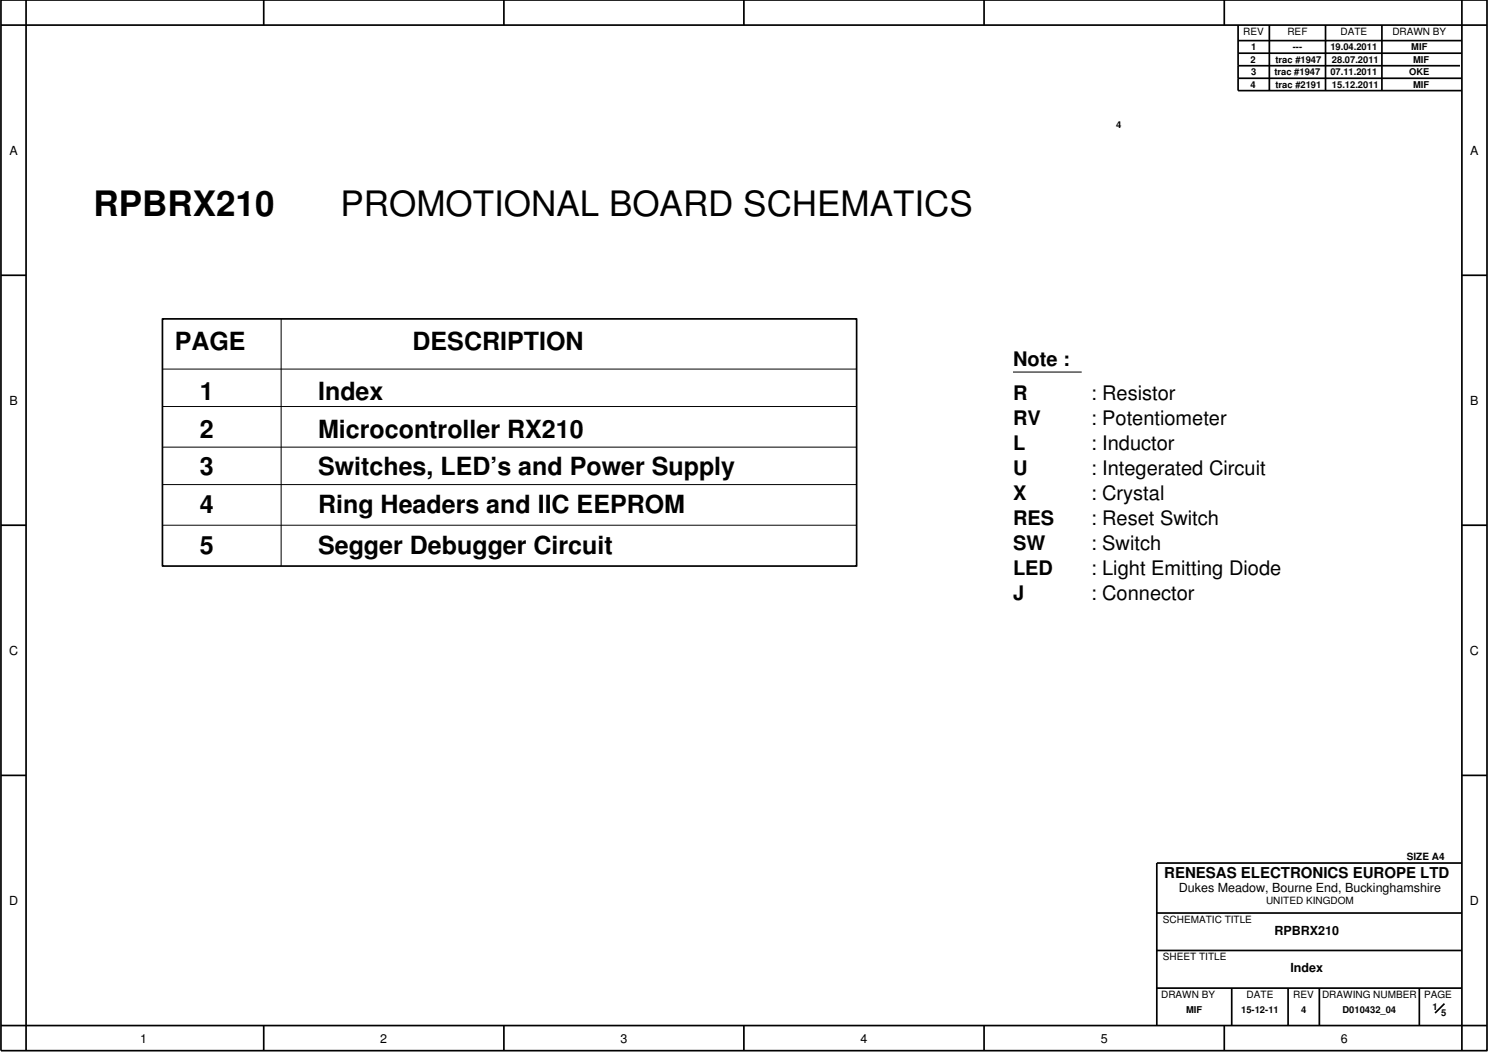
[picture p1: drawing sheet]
<svg xmlns="http://www.w3.org/2000/svg" width="297mm" height="210mm" viewBox="0 0 297 210" stroke-linecap="round" stroke-linejoin="round" font-family="sans-serif">
<defs><g id="words">
<g font-size="7">
<text x="18.6" y="42.9">RPBRX210</text>
<text x="67.8" y="42.9">PROMOTIONAL BOARD SCHEMATICS</text>
</g>
<g font-size="5">
<text x="34.8" y="69.7">PAGE</text>
<text x="82.1" y="69.7">DESCRIPTION</text>
<text x="39.8" y="79.7">1</text>
<text x="63.3" y="79.7">Index</text>
<text x="39.8" y="87.1">2</text>
<text x="63.3" y="87.1">Microcontroller RX210</text>
<text x="39.8" y="94.6">3</text>
<text x="63.3" y="94.6">Switches, LED’s and Power Supply</text>
<text x="39.8" y="102.1">4</text>
<text x="63.3" y="102.1">Ring Headers and IIC EEPROM</text>
<text x="39.8" y="110.2">5</text>
<text x="63.3" y="110.2">Segger Debugger Circuit</text>
</g>
<g font-size="4">
<text x="201.6" y="72.8">Note :</text>
<text x="201.6" y="79.7">R</text>
<text x="217.1" y="79.7">: Resistor</text>
<text x="201.6" y="89.6">L</text>
<text x="201.6" y="84.6">RV</text>
<text x="217.1" y="84.6">: Potentiometer</text>
<text x="217.1" y="89.6">: Inductor</text>
<text x="201.6" y="94.6">U</text>
<text x="217.1" y="94.6">: Integerated Circuit</text>
<text x="201.6" y="99.6">X</text>
<text x="217.1" y="99.6">: Crystal</text>
<text x="201.6" y="104.5">RES</text>
<text x="217.1" y="104.5">: Reset Switch</text>
<text x="201.6" y="109.5">SW</text>
<text x="217.1" y="109.5">: Switch</text>
<text x="201.6" y="114.5">LED</text>
<text x="201.6" y="119.5">J</text>
<text x="217.1" y="119.5">: Connector</text>
<text x="217.1" y="114.5">: Light Emitting Diode</text>
</g>
<text font-size="3" x="231.7" y="174.7">RENESAS ELECTRONICS EUROPE LTD</text>
<g font-size="2.5">
<text x="1.9" y="30.8">A</text>
<text x="292.6" y="30.8">A</text>
<text x="1.9" y="80.6">B</text>
<text x="292.6" y="80.6">B</text>
<text x="1.8" y="130.3">C</text>
<text x="292.5" y="130.3">C</text>
<text x="234.6" y="177.6">Dukes Meadow, Bourne End, Buckinghamshire</text>
<text x="1.8" y="180.1">D</text>
<text x="292.5" y="180.1">D</text>
<text x="253.6" y="186.1">RPBRX210</text>
<text x="256.8" y="193.5">Index</text>
<text x="27.9" y="207.5">1</text>
<text x="75.7" y="207.5">2</text>
<text x="123.5" y="207.5">3</text>
<text x="171.2" y="207.5">4</text>
<text x="219" y="207.5">5</text>
<text x="266.8" y="207.5">6</text>
</g>
<g font-size="2">
<text x="247.4" y="6.9">REV</text>
<text x="256.2" y="6.9">REF</text>
<text x="266.7" y="6.9">DATE</text>
<text x="277.1" y="6.9">DRAWN BY</text>
<text x="279.9" y="171.1">SIZE A4</text>
<text x="251.9" y="179.9">UNITED KINGDOM</text>
<text x="231.4" y="183.6">SCHEMATIC TITLE</text>
<text x="231.4" y="191.1">SHEET TITLE</text>
<text x="231" y="198.6">DRAWN BY</text>
<text x="248.1" y="198.6">DATE</text>
<text x="257.4" y="198.6">REV</text>
<text x="263.1" y="198.6">DRAWING NUMBER</text>
<text x="283.4" y="198.6">PAGE</text>
</g>
<g font-size="1.9">
<text x="248.9" y="9.9">1</text>
<text x="257.2" y="9.9">---</text>
<text x="264.7" y="9.9">19.04.2011</text>
<text x="280.8" y="9.9">MIF</text>
<text x="248.9" y="12.4">2</text>
<text x="248.9" y="17.4">4</text>
<text x="248.9" y="14.9">3</text>
<text x="253.6" y="14.9">trac #1947</text>
<text x="253.8" y="12.4">trac #1947</text>
<text x="253.8" y="17.4">trac #2191</text>
<text x="264.7" y="14.9">07.11.2011</text>
<text x="265" y="12.4">28.07.2011</text>
<text x="265" y="17.4">15.12.2011</text>
<text x="280.4" y="14.9">OKE</text>
<text x="281.2" y="17.4">MIF</text>
<text x="281.2" y="12.4">MIF</text>
<text x="222.1" y="25.5">4</text>
<text x="236" y="201.6">MIF</text>
<text x="247" y="201.6">15-12-11</text>
<text x="258.9" y="201.6">4</text>
<text x="267.1" y="201.6">D010432_04</text>
<text x="285" y="201">1</text>
<text x="286.8" y="202.2">5</text>
</g>
</g></defs>
<g fill="none" stroke="#000" stroke-width=".34">
<path d="M.2 0h295.7v209.1h-295.7zM5.2 0v209.1M52.5 0v5M100.3 0v5M148 0v5M195.8 0v5M243.6 0v5M290.9 0v204.1h-290.7M.2 5h295.7M246.4 5v13h44.5M246.4 8.1h44.5M246.4 10.6h44.5"/>
<path d="M246.4 15.6h44.5M246.4 13.1h44.1M252.6 5v13M263.8 5v13M275 5v13M.2 54.8h5M290.9 54.8h5M32.3 63.5h138.2v49.1h-138.2zM.2 104.5h5M290.9 104.5h5M.2 154.3h5M290.9 154.3h5"/>
<path d="M290.9 171.7h-60.7v32.4M230.2 196.6h60.7M230.2 189.1h60.7M230.2 181.7h60.7M245.1 196.6v7.5M256.3 196.6v7.5M262.5 196.6v7.5M282.4 196.6v7.5M287.4 199.7l-1.8 1.9M52.5 204.1v5M100.3 204.1v5M148 204.1v5"/>
<path d="M195.8 204.1v5M243.6 204.1v5M295.9 204.1h-5v5"/>
</g>
<path d="M32.3 73.4h138.2M55.9 63.5v49.1M201.6 74h13.6M32.3 80.9h138.2M32.3 89h138.2M32.3 96.4h138.2M32.3 104.5h138.2" fill="none" stroke="#000" stroke-width=".2"/>
<use href="#words"/>
</svg>
